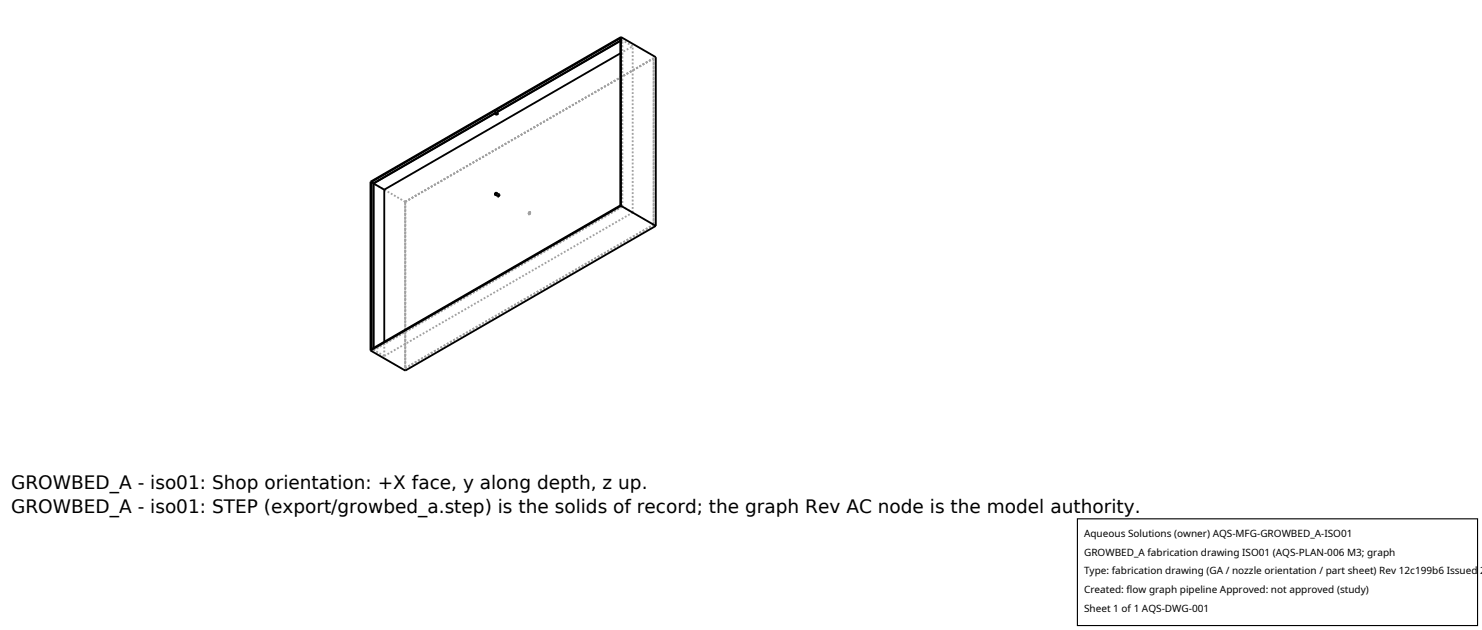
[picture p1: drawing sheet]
<svg xmlns="http://www.w3.org/2000/svg" width="212mm" height="90mm" viewBox="0 0 212 90" stroke-linecap="round" stroke-linejoin="round" font-family="sans-serif">
<defs><g id="words">
<g font-size="2.6">
<text x="1.6" y="69.8">GROWBED_A - iso01: Shop orientation: +X face, y along depth, z up.</text>
<text x="1.6" y="73.3">GROWBED_A - iso01: STEP (export/growbed_a.step) is the solids of record; the graph Rev AC node is the model authority.</text>
</g>
<g font-size="1.4">
<text x="154.8" y="76.6">Aqueous Solutions (owner) AQS-MFG-GROWBED_A-ISO01</text>
<text x="154.8" y="79.3">GROWBED_A fabrication drawing ISO01 (AQS-PLAN-006 M3; graph</text>
<text x="154.8" y="82">Type: fabrication drawing (GA / nozzle orientation / part sheet) Rev 12c199b6 Issued 2</text>
<text x="154.8" y="84.7">Created: flow graph pipeline Approved: not approved (study)</text>
<text x="154.8" y="87.4">Sheet 1 of 1 AQS-DWG-001</text>
</g>
</g></defs>
<g fill="none" stroke="#a0a0a0" stroke-width=".26" stroke-dasharray=".3 .3" stroke-linecap="butt">
<path d="M70.8 16.1l.3-.2M70.8 15.8l.1 .1 .2-.1M70.8 16.2l.3-.2M70.8 15.8h.2M70.8 15.8v.5M71 15.8h-.2M71 15.8v.5M88.6 5.8l.3-.2M88.6 5.9l.2-.2M88.6 7.6l1.8-1M88.9 5.6l-.3-.1M90.4 6.6l-1.6-.9"/>
<path d="M93.4 8.3v23.8M93.4 8.3h-.1M57.9 28.8l35.4-20.5M57.9 28.8v23.8M57.9 28.8l35.5-20.5M57.9 28.8l-5-2.9M57.9 28.8l35.8-20.6M70.7 27.8l.4 .2M70.9 27.6l.4 .2M71.1 28l.2-.1M71.3 27.8l-.2 .2M71.3 27.8l-.2 .1v.1"/>
<path d="M71.3 27.9v-.1M75.5 30.6l.2-.2M75.6 30.5l.1-.1M75.7 30.3l-.1 .2M75.7 30.4l-.1 .1M75.7 30.4v-.1M75.7 30.3l-.2 .1v.2M88.8 29.5v-23.8M88.9 29.5l-.3-.2M88.9 29.5v-23.9M90.4 30.4l-1.6-.9M90.4 30.4v-23.8"/>
<path d="M93.3 32.1v-23.8M93.4 32.1h-.1M53.3 50l-.3-.1M53.3 50v-.3M53.3 50l35.6-20.5M53.4 50l35.4-20.5M53.4 50v-.3M54.9 50.8l35.5-20.4M54.9 50.8l-1.5-.8M54.9 50.8v-2M57.9 52.6v-23.8M57.9 52.6l35.4-20.5"/>
<path d="M57.9 52.6l35.5-20.5M57.9 52.9v-24.1"/>
</g>
<g fill="none" stroke="#000" stroke-width=".26">
<path d="M70.8 16.3l.1-.1 .2 .1M70.8 16.3h.1h.2M70.8 16.1l-17.5 10.1M70.8 16.2l-17.4 10M70.8 15.7l.3 .1v.5M70.8 15.7v.6M70.8 15.6l-17.9 10.3v24.1M70.8 15.7l-17.8 10.3M70.8 15.7l17.8-10.2v23.8l-35.6 20.6v-23.9M70.8 15.6v.1M88.6 5.8l-17.5 10.1M88.6 5.9l-17.5 10.1"/>
<path d="M88.6 7.6l-33.7 19.5M88.7 5.3l-17.9 10.3M88.7 5.3v24.1M88.7 5.3l5 2.9v24.1M53 26l.3 .2M53.3 26.2v23.5M53.4 26.2v23.5M53.4 26.2l1.5 .9M54.9 27.1v21.7M70.9 27.5l.4 .3v.1l-.2 .1-.4-.2M70.9 27.5v.2l-.2 .1M70.9 27.5l-.2 .1v.2"/>
<path d="M88.7 29.4l-35.8 20.6M88.7 29.4l5 2.9M93.7 32.3l-35.8 20.6-5-2.9"/>
<circle cx="70.9" cy="16.2" r=".09"/>
<circle cx="70.8" cy="27.7" r=".1"/>
</g>
<path d="M153.9 74.1h57.1v15.2h-57.1z" fill="#fff" stroke="#000" stroke-width=".16"/>
<use href="#words"/>
</svg>
